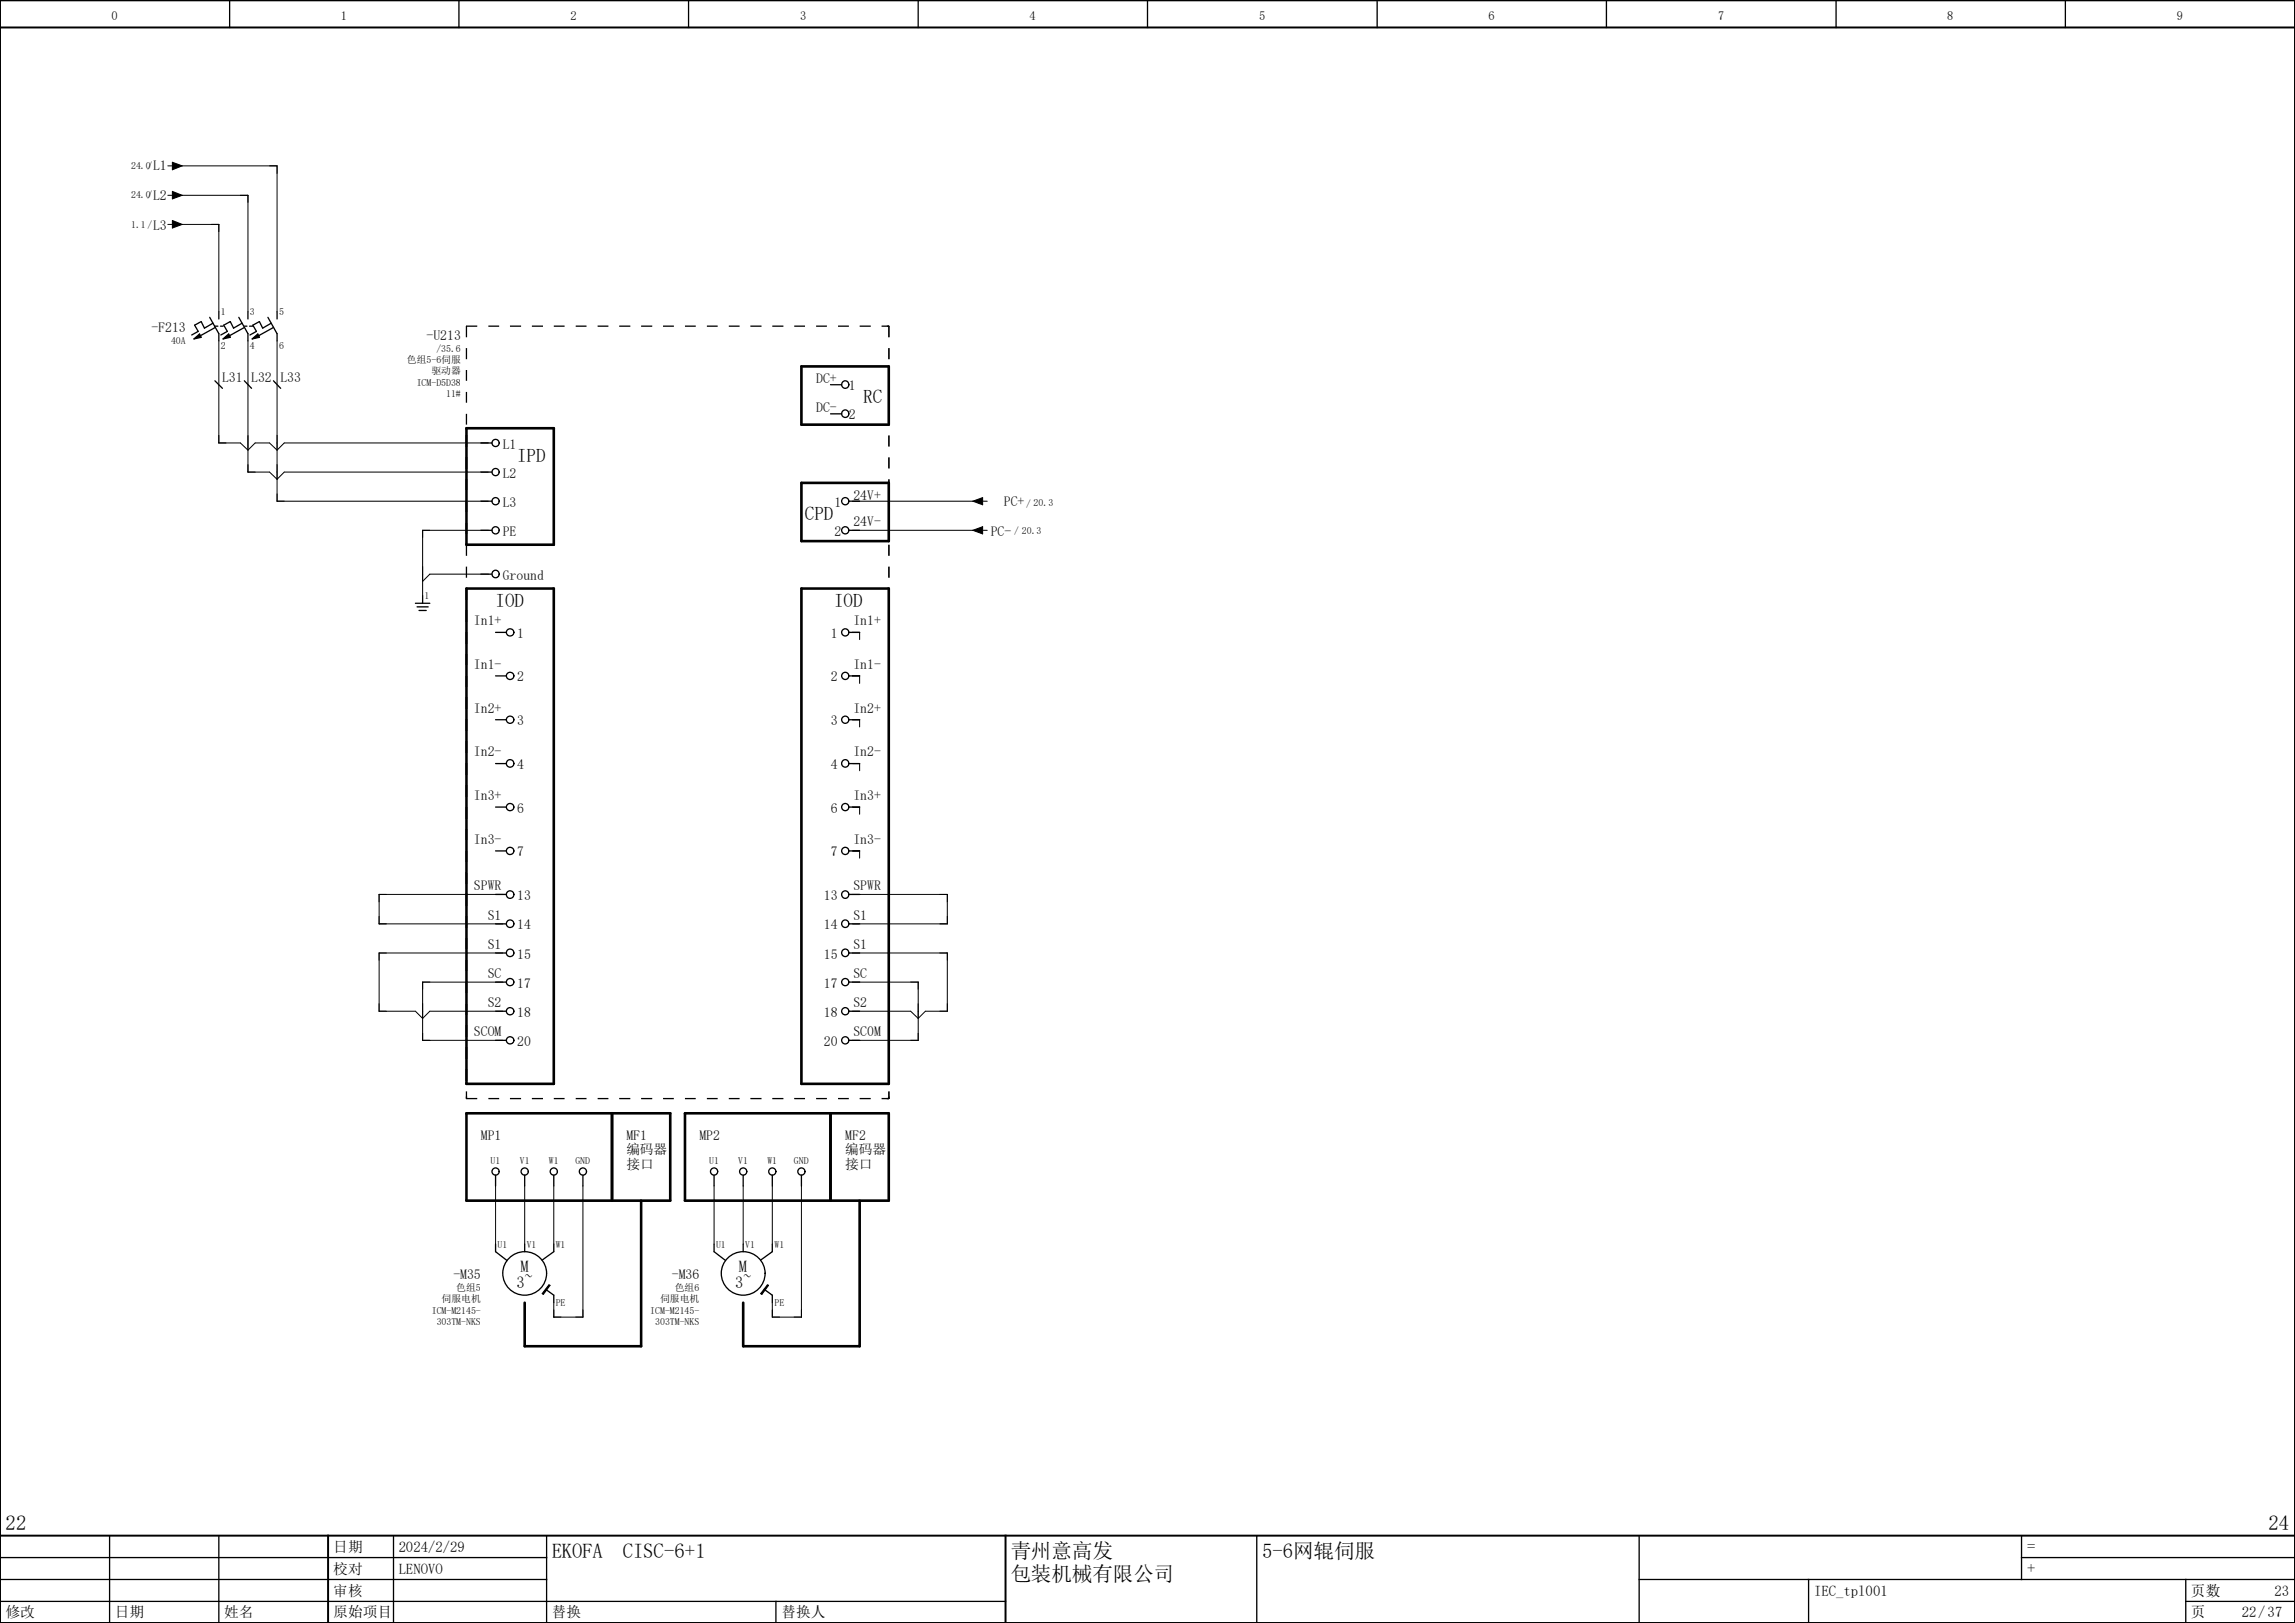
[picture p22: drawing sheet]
<svg xmlns="http://www.w3.org/2000/svg" width="297mm" height="210mm" viewBox="0 0 297 210" stroke-linecap="round" stroke-linejoin="round" font-family="sans-serif">
<defs><g id="words">
<g font-size="2.7">
<text x=".7" y="198">22</text>
<text x="293.6" y="198">24</text>
<text x="71.4" y="201.5">EKOFA</text>
<text x="80.6" y="201.5">CISC-6+1</text>
<text x="130.8" y="201.5">青州意高发</text>
<text x="163.4" y="201.5">5-6网辊伺服</text>
<text x="130.8" y="204.6">包装机械有限公司</text>
</g>
<g font-size="2.5">
<text x="111.7" y="52.2">RC</text>
<text x="66.9" y="59.8">IPD</text>
<text x="104.2" y="67.3">CPD</text>
<text x="64.1" y="78.6">IOD</text>
<text x="107.9" y="78.6">IOD</text>
</g>
<g font-size="2.1">
<text x="66.8" y="166.7">3~</text>
<text x="67.4" y="164.6">M</text>
<text x="95.1" y="166.7">3~</text>
<text x="95.6" y="164.6">M</text>
<text x="262.3" y="203.7">+</text>
<text x="262.3" y="200.8">=</text>
</g>
<g font-size="1.9">
<text x="43.1" y="203.7">校对</text>
<text x="43.1" y="200.8">日期</text>
<text x="51.6" y="203.7">LENOVO</text>
<text x="51.6" y="200.8">2024/2/29</text>
<text x=".7" y="209.3">修改</text>
<text x="14.9" y="209.3">日期</text>
<text x="29" y="209.3">姓名</text>
<text x="43.1" y="209.3">原始项目</text>
<text x="43.1" y="206.5">审核</text>
<text x="71.4" y="209.3">替换</text>
<text x="101.1" y="209.3">替换人</text>
<text x="234.8" y="206.5">IEC_tpl001</text>
<text x="283.5" y="206.5">页数</text>
<text x="283.5" y="209.3">页</text>
<text x="290.1" y="209.3">22/37</text>
<text x="294.3" y="206.5">23</text>
</g>
<g font-size="1.8">
<text x="19.8" y="22">L1</text>
<text x="19.8" y="25.8">L2</text>
<text x="19.8" y="29.7">L3</text>
<text x="19.6" y="42.9">-F213</text>
<text x="55.2" y="43.9">-U213</text>
<text x="28.7" y="49.5">L31</text>
<text x="32.5" y="49.5">L32</text>
<text x="36.3" y="49.5">L33</text>
<text x="105.6" y="49.6">DC+</text>
<text x="105.6" y="53.3">DC-</text>
<text x="109.9" y="50.5">1</text>
<text x="65.1" y="58">L1</text>
<text x="109.9" y="54.3">2</text>
<text x="65.1" y="65.6">L3</text>
<text x="65.1" y="61.8">L2</text>
<text x="108" y="65.6">1</text>
<text x="110.4" y="64.6">24V+</text>
<text x="129.9" y="65.5">PC+</text>
<text x="65.1" y="69.3">PE</text>
<text x="108" y="69.3">2</text>
<text x="110.4" y="68.1">24V-</text>
<text x="128.2" y="69.3">PC-</text>
<text x="65.1" y="75">Ground</text>
<text x="61.3" y="80.9">In1+</text>
<text x="66.9" y="82.6">1</text>
<text x="107.5" y="82.6">1</text>
<text x="110.4" y="80.9">In1+</text>
<text x="61.3" y="86.6">In1-</text>
<text x="66.9" y="88.2">2</text>
<text x="107.5" y="88.2">2</text>
<text x="110.4" y="86.6">In1-</text>
<text x="61.3" y="92.2">In2+</text>
<text x="66.9" y="93.9">3</text>
<text x="107.5" y="93.9">3</text>
<text x="110.4" y="92.2">In2+</text>
<text x="61.3" y="97.9">In2-</text>
<text x="66.9" y="99.5">4</text>
<text x="107.5" y="99.5">4</text>
<text x="110.4" y="97.9">In2-</text>
<text x="61.3" y="103.5">In3+</text>
<text x="66.9" y="105.2">6</text>
<text x="107.5" y="105.2">6</text>
<text x="110.4" y="103.5">In3+</text>
<text x="61.3" y="109.2">In3-</text>
<text x="66.9" y="110.8">7</text>
<text x="107.5" y="110.8">7</text>
<text x="110.4" y="109.2">In3-</text>
<text x="61.3" y="115.2">SPWR</text>
<text x="63.1" y="119">S1</text>
<text x="66.9" y="116.5">13</text>
<text x="106.6" y="116.5">13</text>
<text x="110.4" y="115.2">SPWR</text>
<text x="110.4" y="119">S1</text>
<text x="63.1" y="122.8">S1</text>
<text x="66.9" y="120.3">14</text>
<text x="66.9" y="124">15</text>
<text x="106.6" y="120.3">14</text>
<text x="106.6" y="124">15</text>
<text x="110.4" y="122.8">S1</text>
<text x="63.1" y="126.5">SC</text>
<text x="63.1" y="130.3">S2</text>
<text x="66.9" y="127.8">17</text>
<text x="66.9" y="131.6">18</text>
<text x="106.6" y="127.8">17</text>
<text x="106.6" y="131.6">18</text>
<text x="110.4" y="126.5">SC</text>
<text x="110.4" y="130.3">S2</text>
<text x="61.3" y="134.1">SCOM</text>
<text x="66.9" y="135.3">20</text>
<text x="106.6" y="135.3">20</text>
<text x="110.4" y="134.1">SC0M</text>
<text x="62.2" y="147.5">MP1</text>
<text x="81.1" y="147.5">MF1</text>
<text x="81.1" y="149.3">编码器</text>
<text x="90.5" y="147.5">MP2</text>
<text x="109.4" y="149.3">编码器</text>
<text x="109.4" y="147.5">MF2</text>
<text x="81.1" y="151.3">接口</text>
<text x="109.4" y="151.3">接口</text>
<text x="58.7" y="165.5">-M35</text>
<text x="87" y="165.5">-M36</text>
</g>
<g font-size="1.6">
<text x="14.4" y="2.6">0</text>
<text x="44.1" y="2.6">1</text>
<text x="73.8" y="2.6">2</text>
<text x="103.5" y="2.6">3</text>
<text x="133.2" y="2.6">4</text>
<text x="162.9" y="2.6">5</text>
<text x="192.6" y="2.6">6</text>
<text x="222.3" y="2.6">7</text>
<text x="252" y="2.6">8</text>
<text x="281.7" y="2.6">9</text>
</g>
<g font-size="1.3">
<text x="17" y="21.8">24.0/</text>
<text x="17" y="25.7">24.0/</text>
<text x="17" y="29.5">1.1/</text>
<text x="28.6" y="40.8">1</text>
<text x="32.3" y="40.8">3</text>
<text x="36.1" y="40.8">5</text>
<text x="22.1" y="44.5">40A</text>
<text x="28.6" y="45.2">2</text>
<text x="32.3" y="45.2">4</text>
<text x="36.1" y="45.2">6</text>
<text x="52.7" y="47">色组5-6伺服</text>
<text x="56.5" y="45.6">/35.6</text>
<text x="53.9" y="49.9">ICM-D5D38</text>
<text x="55.8" y="48.4">驱动器</text>
<text x="57.7" y="51.4">11#</text>
<text x="132.8" y="65.6">/ 20.3</text>
<text x="131.2" y="69.1">/ 20.3</text>
<text x="54.9" y="77.6">1</text>
<text x="63.5" y="150.7">U1</text>
<text x="67.3" y="150.7">V1</text>
<text x="71" y="150.7">W1</text>
<text x="74.5" y="150.7">GND</text>
<text x="91.8" y="150.7">U1</text>
<text x="95.5" y="150.7">V1</text>
<text x="99.3" y="150.7">W1</text>
<text x="102.7" y="150.7">GND</text>
<text x="64.4" y="161.5">U1</text>
<text x="68.2" y="161.5">V1</text>
<text x="71.9" y="161.5">W1</text>
<text x="92.7" y="161.5">U1</text>
<text x="96.4" y="161.5">V1</text>
<text x="100.2" y="161.5">W1</text>
<text x="59.1" y="167.1">色组5</text>
<text x="87.3" y="167.1">色组6</text>
<text x="55.9" y="170">ICM-M2145-</text>
<text x="56.5" y="171.4">303TM-NKS</text>
<text x="57.2" y="168.5">伺服电机</text>
<text x="71.9" y="169">PE</text>
<text x="84.2" y="170">ICM-M2145-</text>
<text x="84.8" y="171.4">303TM-NKS</text>
<text x="85.4" y="168.5">伺服电机</text>
<text x="100.2" y="169">PE</text>
</g>
</g></defs>
<path d="M210.1 -.1l-210.1 210.2M0 160.4l70.2 49.6M-.1 210l.2 .1" fill="none" stroke="#fff" stroke-width=".13"/>
<g fill="none" stroke="#000" stroke-width=".17">
<path d="M29.7 0v3.6M59.4 0v3.6M89.1 0v3.6M118.8 0v3.6M148.5 0v3.6M178.2 0v3.6M207.9 0v3.6M237.6 0v3.6M267.3 0v3.6M25.1 43.9l.7-.7 .2 .4zM27.1 41.1l1.2 2.1v.9M27.6 41.8l-1.1 .7-.5-.9-.8 .5 .5 .8-.9 .4"/>
<path d="M27.8 42.2h.4M27.8 49.3l1 .9M27.9 42.4l-1.9 1M28.3 40.3v1M28.5 42.2h.4M28.9 43.9l.7-.7 .2 .4zM30.9 41.1l1.2 2.1v.9M31.3 41.8l-1.1 .7-.4-.9-.8 .5 .4 .8-.8 .4M31.6 42.4l-1.9 1M31.6 42.2h.4M31.6 49.3l1 .9M32.1 40.3v1"/>
<path d="M32.3 42.2h.4M32.6 43.9l.8-.7 .2 .4zM34.7 41.1l1.2 2.1v.9M35.1 41.8l-1.1 .7-.4-.9-.9 .5 .5 .8-.9 .4M35.4 42.4l-1.9 1M35.4 49.3l.9 .9M35.9 40.3v1M62.2 57.3h1.5M107.5 49.8h1.4M107.5 53.6h1.4M53.8 78.1h1.8M54 78.5h1.4"/>
<path d="M54.2 79h1M54.7 77.1v1M62.2 68.6h1.5M62.2 64.9h1.5M62.2 61.1h1.5M62.2 74.3h1.5M109.9 68.6h1.4M109.9 64.9h1.4M64.1 81.8h1.4M64.1 87.5h1.4M64.1 93.1h1.4M64.1 98.8h1.4"/>
<path d="M109.9 81.8h1.4M109.9 87.5h1.4M109.9 93.1h1.4M109.9 98.8h1.4M64.1 104.4h1.4M64.1 110.1h1.4M64.1 115.7h1.4M64.1 119.5h1.4M109.9 104.4h1.4M109.9 110.1h1.4M109.9 115.7h1.4M109.9 119.5h1.4"/>
<path d="M64.1 123.3h1.4M64.1 127.1h1.4M64.1 130.9h1.4M64.1 134.6h1.4M109.9 123.3h1.4M109.9 127.1h1.4M109.9 130.9h1.4M109.9 134.6h1.4M64.1 152.1v1.4M67.9 152.1v1.4M71.7 152.1v1.4M75.4 152.1v1.4"/>
<path d="M92.4 152.1v1.4M96.2 152.1v1.4M99.9 152.1v1.4M103.7 152.1v1.4M64.1 161v1l1.5 1.1M67.9 161v1M70.6 166.8l1.1 .8v1M71 166.3h.2l-.9 1.2-.1-.1zM71.7 161v1l-1.6 1.1M92.4 161v1l1.5 1.1M96.2 161v1M98.9 166.8l1 .8v1"/>
<path d="M99.3 166.3h.1l-.8 1.2-.1-.1zM99.9 161v1l-1.5 1.1M14.2 198.7v11.3M28.3 198.7v11.3M50.9 198.7v11.3M70.7 198.7v11.3M162.6 198.7v11.3M212.1 198.7v11.3M261.6 198.7v5.7M0 207.2h130.1M0 204.4h70.7M0 201.5h70.7"/>
<path d="M100.4 207.2v2.8M212.1 204.4h84.9M234.1 204.4v5.6M261.6 201.5h35.4M282.9 207.2h14.1M282.9 204.4v5.6"/>
<circle cx="64.1" cy="57.3" r=".46"/>
<circle cx="109.4" cy="53.5" r=".48"/>
<circle cx="109.4" cy="49.8" r=".48"/>
<circle cx="64.1" cy="74.3" r=".48"/>
<circle cx="64.1" cy="68.6" r=".46"/>
<circle cx="64.1" cy="61.1" r=".46"/>
<circle cx="64.1" cy="64.9" r=".46"/>
<circle cx="109.4" cy="68.6" r=".46"/>
<circle cx="109.4" cy="64.9" r=".46"/>
<circle cx="66" cy="98.8" r=".49"/>
<circle cx="66" cy="93.1" r=".48"/>
<circle cx="66" cy="87.5" r=".48"/>
<circle cx="66" cy="81.8" r=".48"/>
<circle cx="109.4" cy="98.8" r=".48"/>
<circle cx="109.4" cy="81.8" r=".46"/>
<circle cx="109.4" cy="87.5" r=".46"/>
<circle cx="109.4" cy="93.1" r=".46"/>
<circle cx="66" cy="115.8" r=".49"/>
<circle cx="66" cy="119.5" r=".49"/>
<circle cx="66" cy="110.1" r=".48"/>
<circle cx="66" cy="104.4" r=".48"/>
<circle cx="109.4" cy="115.8" r=".48"/>
<circle cx="109.4" cy="119.5" r=".48"/>
<circle cx="109.4" cy="110.1" r=".46"/>
<circle cx="109.4" cy="104.4" r=".46"/>
<circle cx="66" cy="123.3" r=".49"/>
<circle cx="66" cy="127.1" r=".48"/>
<circle cx="66" cy="130.9" r=".48"/>
<circle cx="66" cy="134.6" r=".48"/>
<circle cx="109.4" cy="123.3" r=".48"/>
<circle cx="109.4" cy="127.1" r=".46"/>
<circle cx="109.4" cy="134.6" r=".46"/>
<circle cx="109.4" cy="130.9" r=".46"/>
<circle cx="64.1" cy="151.6" r=".46"/>
<circle cx="67.9" cy="151.6" r=".46"/>
<circle cx="71.7" cy="151.6" r=".46"/>
<circle cx="75.4" cy="151.6" r=".46"/>
<circle cx="92.4" cy="151.6" r=".46"/>
<circle cx="96.2" cy="151.6" r=".46"/>
<circle cx="99.9" cy="151.6" r=".46"/>
<circle cx="103.7" cy="151.6" r=".46"/>
<circle cx="67.9" cy="164.8" r="2.83"/>
<circle cx="96.2" cy="164.8" r="2.83"/>
</g>
<path d="M0 3.6h297M0 0h297v210h-297zM0 198.7h297M42.5 198.7v11.3M130.1 198.7v11.3" fill="none" stroke="#000" stroke-width=".25"/>
<g fill="none" stroke="#000" stroke-width=".13">
<path d="M21.7 21.5h.6M21.7 25.3h.6M21.7 29h.6M22.3 21l1.3 .5-1.3 .5zM22.3 24.8l1.3 .5-1.3 .4zM22.3 28.5l1.3 .5-1.3 .5zM22.6 29h5.7v11.3M22.6 25.3h9.5v15M22.6 21.5h13.3v18.8M28.3 44.1v13.2h2.8l1 1 .9-1h1.9l1 1 .9-1h26.4M32.1 44.1v17h2.8l1 .9 .9-.9h26.4M35.9 44.1v20.8h27.3"/>
<path d="M63.2 68.6h-8.5v8.5M63.2 74.3h-7.6l-.9 .9M110.3 64.9h16.5M110.3 68.6h16.5M125.9 64.9l1.3-.5v.9zM125.9 68.6l1.3-.4v.9zM127.2 64.9h.6M127.2 68.6h.6M110.3 81.8h1v1M110.3 87.5h1v.9M110.3 93.1h1v1M110.3 98.8h1v.9"/>
<path d="M65.1 115.7h-16v3.8h16M110.3 115.7h12.3v3.8h-12.3M110.3 104.4h1v1M110.3 110.1h1v.9M65.1 127.1h-10.4v7.5h10.4M65.1 123.3h-16v7.6h4.7l.9 .9 .9-.9h9.5M110.3 123.3h12.3v7.6h-2.8l-1 .9-.9-.9h-7.6M110.3 127.1h8.5v7.5h-8.5M64.1 153.5v7.5M67.9 153.5v7.5M71.7 153.5v7.5M75.4 153.5v16.9h-3.7v-1.8"/>
<path d="M92.4 153.5v7.5M96.2 153.5v7.5M99.9 153.5v7.5M103.7 153.5v16.9h-3.8v-1.8"/>
</g>
<path d="M60.4 55.4h11.3v15.1h-11.3zM103.7 47.4h11.3v7.5h-11.3zM60.4 76.2h11.3v64.1h-11.3zM103.7 62.5h11.3v7.5h-11.3zM103.7 76.2h11.3v64.1h-11.3zM60.4 144.1h26.3v11.3h-26.3zM79.2 144.1v11.3M83 155.4v18.8h-15.1v-5.6M88.6 144.1h26.4v11.3h-26.4zM107.5 144.1v11.3M111.3 155.4v18.8h-15.1v-5.6" fill="none" stroke="#000" stroke-width=".34"/>
<g fill="#000">
<path d="M22.3 21l1.3 .5-1.3 .5zM22.3 24.8l1.3 .5-1.3 .4zM22.3 28.5l1.3 .5-1.3 .5zM25.1 43.9l.7-.7 .2 .4zM28.9 43.9l.7-.7 .2 .4zM32.6 43.9l.8-.7 .2 .4zM114.8 42.1l.3 .1-.3 .1zM125.9 64.9l1.3-.5v.9zM125.9 68.6l1.3-.4v.9zM60.3 141.9h.2l-.1 .3zM114.8 142.1l.3 .1h-.3zM114.9 141.9h.2v.3h-.1z"/>
<path d="M71 166.3h.2l-.9 1.2-.1-.1zM99.3 166.3h.1l-.8 1.2-.1-.1z"/>
<path d="M60.3 42.2v1.4h.2v-1.4l-.1-.1zM60.3 45v1.5h.2v-1.5zM60.3 47.9v1.4h.2v-1.4zM60.3 50.7v1.4h.2v-1.4z"/>
<path d="M60.3 53.6v1.3h.2v-1.3zM60.3 56.3v1.5h.2v-1.5zM60.3 59.2v1.4h.2v-1.4zM60.3 62v1.4h.2v-1.4z"/>
<path d="M60.4 42.1l-.1 .1 .1 .1h1.4v-.2zM63.2 42.1v.2h1.4v-.2zM66 42.1v.2h1.4v-.2zM68.8 42.1v.2h1.5v-.2zM71.7 42.1v.2h1.4v-.2zM74.5 42.1v.2h1.4v-.2zM77.3 42.1v.2h1.4v-.2zM80.1 42.1v.2h1.5v-.2zM83 42.1v.2h1.4v-.2zM85.8 42.1v.2h1.4v-.2zM88.6 42.1v.2h1.4v-.2zM91.5 42.1v.2h1.4v-.2zM94.3 42.1v.2h1.4v-.2zM97.1 42.1v.2h1.5v-.2zM99.9 42.1v.2h1.5v-.2zM102.8 42.1v.2h1.4v-.2zM105.6 42.1v.2h1.4v-.2zM108.5 42.1v.2h1.4v-.2zM111.3 42.1v.2h1.4v-.2zM114.1 42.1v.2h.9l.1-.1-.1-.1z"/>
<path d="M114.9 42.2v1.4h.2v-1.4l-.1-.1zM114.9 45v1.5h.2v-1.5zM114.9 47.9v1.4h.2v-1.4zM114.9 50.7v1.4h.2v-1.4z"/>
<path d="M114.9 53.6v1.3h.2v-1.3zM114.9 56.3v1.5h.2v-1.5zM114.9 59.2v1.4h.2v-1.4zM114.9 62v1.4h.2v-1.4z"/>
<path d="M60.3 64.9v1.4h.2v-1.4zM60.3 67.7v1.4h.2v-1.4zM60.3 70.5v1.4h.2v-1.4zM60.3 73.3v1.5h.2v-1.5z"/>
<path d="M60.3 76.2v1.4h.2v-1.4zM60.3 79v1.4h.2v-1.4zM60.3 81.8v1.4h.2v-1.4zM60.3 84.7v1.4h.2v-1.4z"/>
<path d="M114.9 64.9v1.4h.2v-1.4zM114.9 67.7v1.4h.2v-1.4zM114.9 70.5v1.4h.2v-1.4zM114.9 73.3v1.5h.2v-1.5z"/>
<path d="M114.9 76.2v1.4h.2v-1.4zM114.9 79v1.4h.2v-1.4zM114.9 81.8v1.4h.2v-1.4zM114.9 84.7v1.4h.2v-1.4z"/>
<path d="M60.3 87.5v1.4h.2v-1.4zM60.3 90.3v1.4h.2v-1.4zM60.3 93.1v1.4h.2v-1.4zM60.3 96v1.4h.2v-1.4z"/>
<path d="M60.3 98.8v1.4h.2v-1.4zM60.3 101.6v1.4h.2v-1.4zM60.3 104.4v1.5h.2v-1.5zM60.3 107.3v1.4h.2v-1.4z"/>
<path d="M114.9 87.5v1.4h.2v-1.4zM114.9 90.3v1.4h.2v-1.4zM114.9 93.1v1.4h.2v-1.4zM114.9 96v1.4h.2v-1.4z"/>
<path d="M114.9 98.8v1.4h.2v-1.4zM114.9 101.6v1.4h.2v-1.4zM114.9 104.4v1.5h.2v-1.5zM114.9 107.3v1.4h.2v-1.4z"/>
<path d="M60.3 110.1v1.4h.2v-1.4zM60.3 112.9v1.4h.2v-1.4zM60.3 115.7v1.5h.2v-1.5zM60.3 118.6v1.4h.2v-1.4z"/>
<path d="M114.9 110.1v1.4h.2v-1.4zM114.9 112.9v1.4h.2v-1.4zM114.9 115.7v1.5h.2v-1.5zM114.9 118.6v1.4h.2v-1.4z"/>
<path d="M60.3 121.4v1.4h.2v-1.4zM60.3 124.2v1.4h.2v-1.4zM60.3 127.1v1.4h.2v-1.4zM60.3 129.9v1.4h.2v-1.4zM60.3 132.7v1.5h.2v-1.5zM60.3 135.6v1.4h.2v-1.4zM60.3 138.4v1.4h.2v-1.4zM60.3 141.2v1h.1h.1v-1z"/>
<path d="M114.9 121.4v1.4h.2v-1.4zM114.9 124.2v1.4h.2v-1.4zM114.9 127.1v1.4h.2v-1.4zM114.9 129.9v1.4h.2v-1.4zM114.9 132.7v1.5h.2v-1.5zM114.9 135.6v1.4h.2v-1.4zM114.9 138.4v1.4h.2v-1.4zM114.9 141.2v1h.1h.1v-1z"/>
<path d="M60.3 142.2h.1h1.4v-.1h-1.4zM63.2 142.1v.1h1.4v-.1zM66 142.1v.1h1.4v-.1zM68.8 142.1v.1h1.5v-.1zM71.7 142.1v.1h1.4v-.1zM74.5 142.1v.1h1.4v-.1zM77.3 142.1v.1h1.4v-.1zM80.1 142.1v.1h1.5v-.1zM83 142.1v.1h1.4v-.1zM85.8 142.1v.1h1.4v-.1zM88.6 142.1v.1h1.4v-.1zM91.5 142.1v.1h1.4v-.1zM94.3 142.1v.1h1.4v-.1zM97.1 142.1v.1h1.5v-.1zM99.9 142.1v.1h1.5v-.1zM102.8 142.1v.1h1.4v-.1zM105.6 142.1v.1h1.4v-.1zM108.5 142.1v.1h1.4v-.1zM111.3 142.1v.1h1.4v-.1zM114.1 142.1v.1h.9h.1l-.1-.1z"/>
</g>
<use href="#words"/>
</svg>
